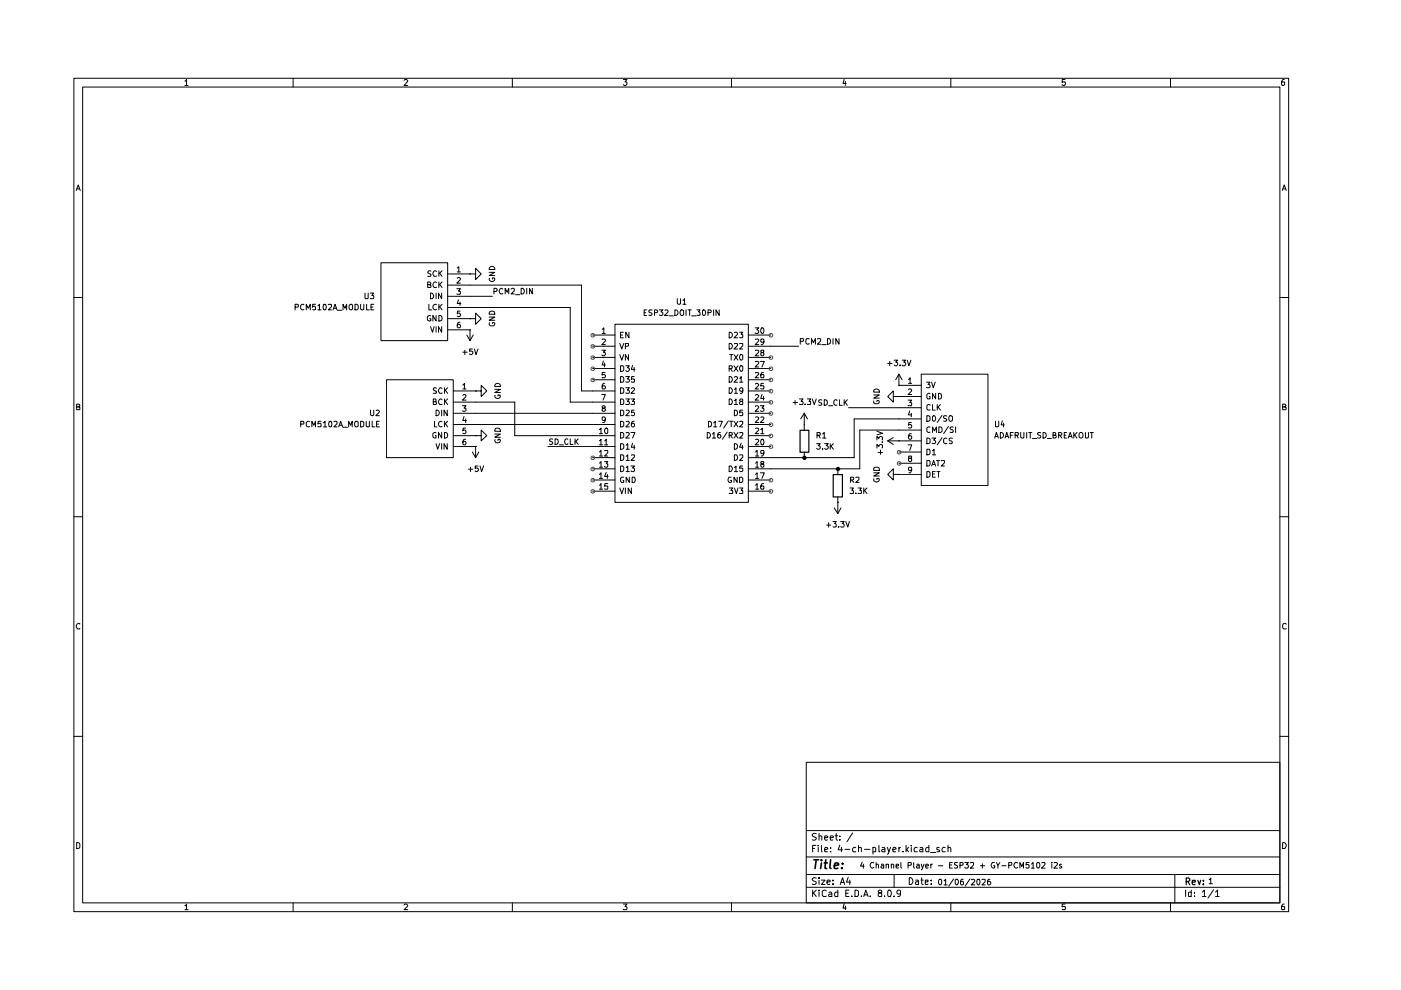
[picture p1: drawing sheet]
<svg xmlns="http://www.w3.org/2000/svg" width="297mm" height="210mm" viewBox="0 0 297 210" stroke-linecap="round" stroke-linejoin="round" font-family="sans-serif">
<g fill="none" stroke="#000" stroke-width=".21">
<path d="M15.7 16.6h257.5v176.7h-257.5zM17.5 18.5h253.9v172.9h-253.9zM39.2 17.2h.2l.1-.4v1.3M39.2 18.1h.7M62.1 16.6v1.9M85.7 17l.2-.2h.3l.2 .3-.7 1h.7M108.6 16.6v1.9M132.2 16.8h.7l-.4 .6 .4 .1v.4l-.2 .2h-.4l-.1-.2M155.1 16.6v1.9M179 16.8l-.3 .9h.7M179.2 17.3v.8M201.6 16.6v1.9"/>
<path d="M225.8 16.8h-.6v.6h.6l.1 .1-.1 .5-.4 .1-.2-.2M248.2 16.6v1.9M272.3 16.8h-.3a.93 .93 0 0 0-.2 1.2h.5l.1-.5-.1-.1h-.5l-.1 .1M16.2 40.4l.4-1.2 .4 1.2M16.3 40h.5M80.8 55.7h14.1v16.5h-14.1zM91.4 57.5l-.5-.1-.2 .3 .1 .2 .6 .3v.3l-.7 .1M92.5 57.6l-.2-.2a.67 .67 0 0 0-.5 .5 .67 .67 0 0 0 .2 .7l.5-.1M92.5 59.9l-.2-.1a.67 .67 0 0 0-.5 .5 .67 .67 0 0 0 .2 .7l.5-.1M93 57.4v1.2M93 59.8v1.2M93.2 57.9l.5 .7"/>
<path d="M93.7 57.4l-.7 .7M93.7 59.8l-.7 .7M94.9 58.1h4.8M96.9 56.8l.4-.2v1.1M96.9 59l.5-.2 .2 .4-.7 .8h.7M96.9 57.7h.7M99.7 58.1h1.1v1.2l1.2-1.2-1.2-1.2v1.2M99.7 58.1h.1M103.7 57.7h1.2l-1.2 .7h1.2M103.8 59a.54 .54 0 0 0 .6 .7 .54 .54 0 0 0 .4-.8h-.4v.3M103.8 56.7a.61 .61 0 0 1 .7-.2 .61 .61 0 0 1 .4 .6h-1.2zM271.9 40.4l.4-1.2 .4 1.2"/>
<path d="M272 40h.6M15.7 63.1h1.8M62.6 65.1h.6v-.5l-.6-.1v1.2M64.4 64.6a.45 .45 0 0 0-.6 .2v.6a.45 .45 0 0 0 .6 .2M64.9 65.7v-1.2l.5 .9 .4-.9v1.2M66.9 64.5h-.6v.6l.2-.2 .4 .2v.5h-.6M67.4 64.9l.3-.4v1.2M67.4 65.7h.7M68.6 64.6l.3-.1a.78 .78 0 0 1 0 1.2l-.3-.1zM69.6 64.6h.7v.4l-.7 .7h.7M70.6 65.7l.4-1.2 .5 1.2M70.8 65.4h.5"/>
<path d="M71.5 65.8h1M72.7 65.7v-1.2l.5 .9 .3-.9v1.2M74.1 64.7l.2-.2 .5 .2v.8l-.3 .2-.4-.2zM75.3 64.5h.3l.3 .3v.6l-.3 .3h-.3zM76.5 64.5v.9l.2 .3 .4-.1v-1.1M77.4 62.1l.1 1.2h.5l.1-.1v-1.1M77.7 64.5v1.2h.6M78.5 62.1h.7l-.4 .6h.4v.6l-.7-.1M78.7 65.1h.4M79.2 64.5h-.5v1.2h.5M90.7 60.4l.6-.1 .1-.3-.3-.2h-.4v1.2h.6l.1-.5-.3-.1M90.9 64.5v1.2h.6"/>
<path d="M91.3 62.1a.66 .66 0 0 1 .6 .5 .66 .66 0 0 1-.2 .7h-.4zM91.3 67l-.3-.1a.61 .61 0 0 0-.4 .6 .61 .61 0 0 0 .5 .6l.3-.1v-.4h-.3M91.3 69.3l.4 1.1 .3-1.1M92.5 66.9v1.2l-.7-1.2v1.2M92.5 62.1v1.2M92.5 69.3v1.1M92.5 64.6a.55 .55 0 0 0-.7 .5 .55 .55 0 0 0 .7 .5M93 66.9l.6 .2 .1 .3-.1 .5-.3 .2h-.3zM93 64.5v1.2M93.2 60.3l.5 .7M93.2 65l.5 .7M93.6 62.1v1.2l-.6-1.2v1.2"/>
<path d="M93.6 69.3v1.1l-.6-1.1v1.1M93.7 64.5l-.7 .7M94.9 65.2h26v20.1h9.5M94.9 60.5h28.4v22.4h7.1M94.9 62.8h9.5M94.9 67.6h4.8M94.9 69.9h4.8M96.9 61.2h.7l-.4 .5h.3v.7l-.6-.1M97.2 63.6l-.3 .7h.8M97.5 66h-.5l-.1 .5 .2-.1 .4 .1v.6h-.6M97.5 68.3l-.4 .1-.2 .9a.35 .35 0 0 0 .4 .2 .35 .35 0 0 0 .3-.2l-.1-.5-.1-.1-.5 .3M97.5 64v.8"/>
<path d="M98.1 74.7h1M98.6 74.3v.9M99 71l.7 1.2M99.7 67.6h1.1v1.1l1.2-1.1-1.2-1.2v1.2M99.7 67.6h.1M99.7 69.9h.1M99.7 69.9v2.3M100.2 74h-.6v.5h.6v.4l-.2 .3-.4-.2M100.3 71l-.6 1.2M100.6 74l.3 1.2 .4-1.2M103.7 67.2h1.2l-1.2 .7h1.2M103.8 68.4a.45 .45 0 0 0 .2 .7h.6a.45 .45 0 0 0 .2-.7h-.4v.2"/>
<path d="M103.9 66h.8l.2 .6h-1.2zM104.7 61.8l.6-.1v-.5l-.6-.1v1.2M106.6 61.3l-.3-.2a.67 .67 0 0 0-.5 .5 .67 .67 0 0 0 .3 .7l.5-.1M107.1 62.3v-1.2l.4 .9 .4-.9v1.2M108.4 61.3l.1-.2h.4l.2 .2v.3l-.7 .7h.7M109.3 62.5h.9M110.5 61.1a.66 .66 0 0 1 .6 .5 .66 .66 0 0 1-.2 .7h-.4zM111.7 61.1v1.2M112.9 61.1v1.2l-.6-1.2v1.2M125.6 71h4.8M125.6 73.4h4.8M125.6 78.1h4.8"/>
<path d="M125.6 75.8h4.8M127.6 74.3h.8l-.5 .4 .4 .1 .1 .4-.3 .2h-.3l-.2-.1M127.7 69.8l.3-.3v1.2M127.7 72l.5-.1 .2 .3-.8 .9h.8M127.7 70.7h.7M127.9 76.5l-.2 .9h.7M128.2 77v.8M128.3 79h-.6v.5l.5-.1 .2 .2v.3l-.2 .2-.5-.1M130.4 68.7h28.3v37.8h-28.3zM131.4 72.8l.4 1.2 .4-1.2M131.4 75.2l.4 1.2 .4-1.2M131.6 77.6h.5l.1 .2v.6l-.3 .3h-.3z"/>
<path d="M131.6 79.8h.3l.3 .4v.6l-.1 .2h-.5zM131.6 71h.4M132.2 70.4h-.6v1.2h.6M132.6 73.4l.7-.1v-.4l-.7-.1v1.2M132.7 77.6h.7l-.4 .4 .3 .1 .1 .4-.2 .2h-.4l-.1-.1M132.7 79.8h.7l-.4 .5 .4 .2v.4l-.1 .1-.6-.1M133.3 75.2v1.2l-.7-1.2v1.2M133.3 70.4v1.2l-.6-1.2v1.2M134.1 77.5l-.2 .8h.7M134.5 79.8h-.6v.6l.6-.1v.7l-.6-.1M134.5 77.9v.8M136.6 66.3h.3"/>
<path d="M137.1 65.7h-.5v1.2h.5M138.3 65.8h-.7v.3l.7 .4-.3 .4-.4-.1M138.8 66.3h.5l.1-.2v-.3l-.6-.1v1.2M139.8 65.7h.7l-.4 .4 .4 .3v.4h-.7M141 65.8l.4-.1 .2 .3-.7 .9h.7M141.9 67h.8M143.1 65.7a.6 .6 0 0 1 .7 .6 .6 .6 0 0 1-.7 .6zM143.6 63.3v1l.2 .2 .5-.1v-1.1M144.4 65.7l.5 .2v.8l-.5 .2a.78 .78 0 0 1 0-1.2zM144.8 63.7h.1l.2-.4v1.2M144.8 64.5h.7M145.5 65.7v1.2"/>
<path d="M145.9 65.7h.7M146.2 65.7v1.2M146.6 67h1M147.7 65.7h.7l-.3 .4 .3 .2v.5h-.7M149 65.8l.3-.1a.64 .64 0 0 1 .3 .6 .64 .64 0 0 1-.4 .6l-.3-.3zM150.1 66.3h.5l.2-.2-.1-.3-.6-.1v1.2M151.3 65.7v1.2M152.5 65.7v1.2l-.7-1.2v1.2M154.6 79.8a.66 .66 0 0 1 .7 .5 .66 .66 0 0 1-.3 .7h-.4zM154.6 78.1h.6l.1-.4-.2-.1h-.5v1.1M154.6 72.8h.4a.66 .66 0 0 1 .3 .8 .66 .66 0 0 1-.7 .4zM154.6 70.4a.6 .6 0 0 1 .7 .6 .6 .6 0 0 1-.7 .6z"/>
<path d="M154.7 75.2h.7M154.9 78.1l.4 .6M155 75.2v1.2M155.6 77.6l.9 1.1M155.6 75.2l.9 1.2M155.7 72.9l.6-.1 .1 .4-.8 .8h.8M155.7 70.5l.4-.1 .3 .4-.8 .8h.8M156.5 77.6l-.9 1.1M156.5 75.2l-.9 1.2M156.8 72.9h.7v.4l-.7 .7h.7M156.8 70.4h.7l-.4 .5 .4 .1v.5h-.7M157 77.6h.3l.2 .1v.8l-.3 .2a.71 .71 0 0 1-.2-1.1z"/>
<path d="M157 75.2h.3l.2 .2v.7l-.3 .3a.71 .71 0 0 1-.2-1.2zM158.7 71h4.7M158.7 73.4h10.6M158.7 78.1h4.7M158.7 75.8h4.7M160.1 69.5h.8l-.5 .4 .5 .3-.1 .4h-.7M160.2 79.1l.5-.1 .2 .3-.8 .8h.8M160.2 76.7l.5-.1 .2 .4-.8 .8h.8M160.2 74.3h.5l.2 .3-.8 .8h.8M160.2 72l.5-.1 .2 .3-.8 .9h.8M161.2 76.6h.9l-.6 1.2M161.4 69.6l.3-.1a.78 .78 0 0 1 0 1.2l-.3-.1z"/>
<path d="M161.5 74.8l-.2-.3 .1-.2h.5v.4l-.5 .1-.1 .1 .1 .5h.1l.5-.2-.1-.4h-.2M161.9 79h-.4l-.2 .4 .1 .7h.5v-.7h-.5l-.1 .2M162 72.4l-.1 .2h-.5l-.1-.2 .1-.5 .5 .1a.85 .85 0 0 1-.3 1.1h-.2M169.7 72.4l.6-.1v-.4l-.6-.1v1.2M171.5 71.9l-.5-.1-.1 .3v.7l.3 .2 .3-.2M172 73v-1.2l.5 .8 .4-.8v1.2M173.3 71.9h.7v.4l-.7 .7h.7M174.2 73.1h1M175.4 71.8h.5a.66 .66 0 0 1 .2 .7 .66 .66 0 0 1-.7 .5zM176.6 71.8v1.2M177.9 71.8v1.2l-.7-1.2v1.2M188.2 77h.9"/>
<path d="M188.6 76.6v1M189.6 76.4h.7l-.4 .4 .3 .1 .1 .4-.2 .3h-.4l-.1-.2M190.6 79.3v2.4M190.6 79.3l.7 1.2M190.6 79.3l-.7 1.2M190.8 77.4v.2M191.3 76.4h.7l-.4 .4 .3 .1 .1 .4-.2 .3h-.4l-.1-.2M192.4 76.4l.3 1.2 .4-1.2M195.3 79.3h14.2v23.7h-14.2zM271.4 63.1h1.8M16.3 86.3h.4l.2-.3-.1-.2-.5-.1v1.2h.5l.1-.5-.2-.1M63.8 89.9h.5l.1-.5-.6-.1v1.2"/>
<path d="M65.6 89.4a.45 .45 0 0 0-.7 .2v.7a.45 .45 0 0 0 .7 .1M66.1 90.5v-1.2l.4 .9 .4-.9v1.2M68.1 89.3h-.6l-.1 .6 .2-.2h.3l.2 .2v.5h-.7M68.6 89.7l.3-.4v1.2M68.6 90.5h.7M69.8 89.4l.3-.1a.78 .78 0 0 1 0 1.2l-.3-.1zM70.8 89.4h.7v.4l-.7 .7h.7M71.8 90.5l.4-1.2 .4 1.2M72 90.2h.5M72.7 90.6h1M73.9 90.5v-1.2l.4 .9 .4-.9v1.2M75.4 89.3l.5 .2v.8l-.5 .2a.78 .78 0 0 1 0-1.2z"/>
<path d="M76.5 89.3h.3l.3 .3v.7l-.3 .2h-.3zM77.6 89.3v1l.3 .2 .4-.1v-1.1M78.6 87v.9a.35 .35 0 0 0 .3 .2 .35 .35 0 0 0 .3-.2v-.9M78.9 89.3v1.2h.6M79.8 87h.4l.2 .3-.7 .8h.7M79.8 89.9h.5M80.4 89.3h-.6v1.2h.6M82 80.5h14.1v16.5h-14.1zM91.9 85.2l.6-.1v-.3l-.2-.2h-.4v1.2h.6v-.4l-.2-.2M92.1 89.3v1.2h.5M92.5 87a.6 .6 0 0 1 .6 .5 .6 .6 0 0 1-.6 .6zM92.5 91.8a.45 .45 0 0 0-.7 .1v.7a.45 .45 0 0 0 .7 .2v-.4h-.2"/>
<path d="M92.5 94.1l.3 1.1 .4-1.1M92.5 82.3h-.6v.4l.6 .2v.3v.2h-.6M93.6 91.7v1.2l-.6-1.2v1.2M93.6 87v1.1M93.6 94.1v1.1M93.7 82.4l-.2-.2a.67 .67 0 0 0-.5 .5 .67 .67 0 0 0 .2 .7l.5-.1M93.7 84.8l-.2-.2a.67 .67 0 0 0-.5 .5 .67 .67 0 0 0 .2 .7l.5-.1M93.7 89.4a.55 .55 0 0 0-.7 .5 .55 .55 0 0 0 .7 .5M94.2 91.7l.6 .2 .1 .3-.1 .5-.3 .2h-.3zM94.2 82.2v1.2M94.2 84.6v1.2M94.2 89.3v1.2"/>
<path d="M94.4 82.7l.5 .7M94.4 85.1l.5 .7M94.4 89.8l.5 .7M94.8 87v1.1l-.7-1.1v1.1M94.8 94.1v1.1l-.7-1.1v1.1M94.9 82.2l-.7 .7M94.9 84.6l-.7 .7M94.9 89.3l-.7 .7M96.1 92.4h4.7M96.1 85.3h13v7.1h21.3M96.1 94.7h4.7M96.1 90h34.3"/>
<path d="M96.1 87.6h34.3M96.1 82.9h4.7M98 86h.8l-.4 .5h.3l.1 .5-.2 .2-.6-.1M98.1 81.6l.4-.3v1.2M98.1 83.8l.5-.1 .2 .3-.8 .8h.8M98.1 82.5h.7M98.4 88.3l-.3 .9h.8M98.7 90.8h-.5l-.1 .6 .2-.2 .4 .1v.6h-.6M98.7 93.1l-.4 .1-.2 .9a.35 .35 0 0 0 .4 .2 .35 .35 0 0 0 .3-.2v-.3l-.2-.2-.5 .2M98.7 88.8v.8M99.3 99.5h.9M99.7 99.1v.9"/>
<path d="M100.2 95.8l.6 1.2M100.8 82.9h1.2v1.2l1.2-1.2-1.2-1.2v1.2M100.8 82.9h.1M100.8 94.7h.1M100.8 92.4h1.2v1.1l1.2-1.1-1.2-1.2v1.2M100.8 92.4h.1M100.8 94.7v2.3M101.3 98.8h-.5v.5h.5l.1 .4-.2 .3-.4-.2M101.5 95.8l-.7 1.2M101.8 98.8l.3 1.2 .4-1.2M104.9 82.5h1.2l-1.2 .7h1.2M104.9 92h1.2l-1.2 .7h1.2"/>
<path d="M105 83.8a.54 .54 0 0 0 .6 .7 .54 .54 0 0 0 .4-.8h-.4v.3M105 81.5a.61 .61 0 0 1 .7-.2 .61 .61 0 0 1 .4 .7h-1.2zM105 93.2l-.1 .3a.61 .61 0 0 0 .6 .4 .61 .61 0 0 0 .6-.5l-.1-.3h-.4v.3M105.1 90.8h.8l.2 .6h-1.2zM116.2 94.7h14.2M117.2 93.1h-.6v.5l.5 .1 .1 .3-.3 .2-.4-.1M117.7 93l.6 .2 .1 .4-.1 .5-.4 .1h-.2zM118.6 94.3h.9M120.4 93.1l-.2-.1a.56 .56 0 0 0-.5 .7 .56 .56 0 0 0 .7 .4M120.9 93v1.2h.6M121.9 93v1.2M122.1 93.6l.5 .6"/>
<path d="M122.6 93l-.7 .7M125.6 97h4.8M125.6 99.4h4.8M125.6 80.5h4.8M127.1 91.1l.3-.3v1.1M127.1 93.5l.3-.4v1.2M127.1 95.8l.3-.3v1.2M127.1 98.2l.3-.3v1.2M127.1 94.3h.7M127.1 91.9h.7M127.1 96.7h.7M127.1 99.1h.7"/>
<path d="M127.6 83.7h.8l-.6 1.1M127.8 86.5l-.1-.1 .1-.4h.3l.3 .3-.2 .2h-.4l-.1 .2v.4l.1 .1 .6-.2v-.2l-.3-.3M128.2 93.5l.3-.4v1.2M128.2 95.6h.7v.4l-.7 .7h.7M128.2 97.9h.7l-.4 .4 .4 .1v.5l-.2 .2h-.3l-.2-.2M128.2 81.3l-.4 .1-.1 .2v.8l.5 .1 .2-.2v-.3l-.2-.2h-.4l-.1 .2M128.2 94.3h.7M128.4 90.8h.2l.3 .2v.7l-.4 .2a.7 .7 0 0 1-.1-1.1zM128.4 88.9l-.3 .3-.4-.2v-.5l.4-.1a.73 .73 0 0 1-.1 1.2h-.2M131.6 91.7h.3l.3 .2v.7l-.3 .3h-.3zM131.6 94.1h.3l.3 .2v.6l-.3 .3h-.3zM131.6 96.4h.5l.1 .3v.6l-.3 .3h-.3z"/>
<path d="M131.6 98.8h.5l.1 .3v.6l-.3 .3h-.3zM131.6 82.2h.3l.3 .3v.6l-.1 .3h-.5zM131.6 84.6l.5 .1 .1 .2v.6l-.1 .3h-.5zM131.6 87h.3l.3 .2v.7l-.3 .2h-.3zM131.6 89.3h.3l.3 .3v.7l-.3 .2h-.3zM132.7 82.2h.7l-.4 .5 .4 .2v.3l-.1 .2-.6-.1M132.7 84.6h.7l-.4 .5 .4 .2v.3l-.1 .2-.6-.1M132.8 91.8l.4-.1 .2 .3-.7 .9h.7M132.8 94.4l.3-.3v1.1M132.8 96.8l.3-.4v1.2M132.8 99.1l.3-.3v1.2M132.8 87h.4l.2 .3-.7 .8h.7"/>
<path d="M132.8 89.4l.4-.1 .2 .4-.7 .8h.7M132.8 95.2h.6M132.8 97.6h.6M132.8 100h.6M133.8 91.7h.8l-.5 1.2M133.8 98.8h.7l-.4 .4 .4 .1v.6l-.6 .1-.1-.2M133.8 84.6h.7l-.4 .5h.4v.7l-.7-.1M133.9 96.5l.6-.1v.4l-.7 .8h.7M133.9 82.4l.4-.2 .2 .3-.7 .9h.7M134.1 94l-.2 .8h.7M134.5 87h-.6v.5l.1-.1 .5 .1v.6h-.6M134.5 89.3l-.5 .1-.1 .9a.35 .35 0 0 0 .3 .2 .35 .35 0 0 0 .3-.2v-.5l-.2-.1-.4 .3"/>
<path d="M134.5 94.4v.8M149.9 91.7a.6 .6 0 0 1 .7 .6 .6 .6 0 0 1-.7 .6zM150.2 89.3l.6 .2 .1 .3-.1 .5-.3 .2h-.3zM151 92l.4-.3v1.2M151 92.9h.7M151.3 89.7l.3-.4v1.2M151.3 90.5h.7M152.4 89.3h.8l-.5 1.2M152.7 91.7h-.2a.73 .73 0 0 0-.1 1.2l.3-.1v-.6l-.3-.1-.3 .3M154.2 91.6l-1 1.5M154.4 89.2l-1 1.6M154.6 98.8h.4a.66 .66 0 0 1 .3 .8 .66 .66 0 0 1-.7 .4z"/>
<path d="M154.6 92.3h.5l.2-.2-.1-.3-.6-.1v1.2M154.6 84.6a.66 .66 0 0 1 .7 .4 .66 .66 0 0 1-.3 .8h-.4zM154.6 82.2a.66 .66 0 0 1 .7 .4 .66 .66 0 0 1-.3 .8h-.4zM154.7 89.3h.7M154.9 92.3l.4 .6M155 89.3v1.2M155.6 91.7l.9 1.2M155.6 89.3l.9 1.2M155.7 99.1l.3-.3v1.2M155.7 96.4h.4a.66 .66 0 0 1 .3 .8 .66 .66 0 0 1-.7 .4zM155.7 94.1l.6 .1 .1 .4-.1 .5-.3 .1h-.3zM155.7 87l.6 .1 .1 .4-.1 .5-.3 .1h-.3z"/>
<path d="M155.7 84.9l.3-.3v1.2M155.7 82.5l.3-.3v1.2M155.7 80l.4-.2 .3 .4-.8 .8h.8M155.7 100h.7M155.7 85.8h.7M155.7 83.4h.7M156.5 91.7l-.9 1.2M156.5 89.3l-.9 1.2M156.8 96.5h.7v.4l-.7 .7h.7M156.8 91.8h.7v.4l-.7 .7h.7M156.8 89.4h.7v.4l-.7 .7h.7M156.8 80.2h.2l.1-.4v1.2"/>
<path d="M156.8 81h.7M157.1 85.1l-.3-.3 .3-.2h.2l.2 .4-.4 .1-.3 .2 .2 .5 .5-.1v-.4l-.2-.2M157.1 94l-.3 .8h.8M157.4 94.4v.8M157.5 98.8h-.6l-.1 .5h.7v.5l-.2 .2h-.3l-.2-.2M157.5 87h-.6l-.1 .5 .2-.1h.3l.2 .1v.6h-.7M157.5 82.7v.2l-.4 .1-.2-.1-.1-.4 .3-.3 .4 .2v.7l-.2 .3h-.3M158.7 92.4h4.7M158.7 94.7h4.7M158.7 90h4.7M158.7 87.6h4.7M158.7 85.3h4.7"/>
<path d="M158.7 82.9h4.7M158.7 80.5h4.7M160.2 98.2l.3-.3v1.2M160.2 95.8l.3-.3v1.2M160.2 93.2l.4-.1 .3 .4-.8 .8h.8M160.2 90.8h.4l.3 .3-.8 .8h.8M160.2 88.5l.4-.1 .3 .3-.8 .9h.8M160.2 86.2l.4-.2 .3 .4-.8 .8h.8M160.2 83.8l.4-.1 .3 .3-.8 .8h.8M160.2 81.4l.4-.1 .3 .3-.8 .9h.8M160.2 96.7h.7M160.2 99.1h.7"/>
<path d="M161.2 86h.8l-.5 .5h.4l.1 .5-.3 .2-.5-.1M161.3 91.1l.3-.3v1.1M161.3 88.5l.4-.1 .3 .3-.8 .9h.8M161.3 91.9h.7M161.4 93.2l.3-.1a.78 .78 0 0 1 0 1.2l-.3-.1zM161.5 98.4l-.2-.3 .1-.2h.5v.4l-.5 .1-.1 .2 .1 .4 .1 .1 .5-.3-.1-.4h-.2M161.5 83.7l-.2 .8h.8M161.9 81.3h-.5l-.1 .6 .6-.1v.7l-.6-.1M161.9 84.1v.7M162 96l-.1 .2h-.5l-.1-.2 .1-.5 .5 .1a.85 .85 0 0 1-.3 1.1h-.2M168.1 85.3h1M168.6 84.9v.9"/>
<path d="M169.5 84.6h.8l-.5 .5 .5 .2v.3l-.2 .2-.6-.1M170.5 90h.1M170.5 87.6v3.6M170.5 95.8v1.2M170.5 87.6l.7 1.2M170.5 87.6l-.7 1.2M170.7 85.7v.1M171.2 84.6h.7l-.4 .5 .4 .1v.5h-.7M172.2 84.6l.4 1.2 .5-1.2M173.1 94.1h.8l-.4 .4 .3 .1 .1 .4-.2 .2h-.4l-.2-.1M173.2 92.3h.6l.1-.5-.7-.1v1.2M173.6 92.3l.3 .6"/>
<path d="M174.2 84.8h-.4l-.2 .2 .1 .3 .5 .1v.4l-.2 .1h-.4M174.4 95.1v.1M174.4 92l.4-.3v1.2M174.4 92.9h.7M174.8 84.8l.5 .1 .1 .4-.1 .5-.3 .1h-.2zM174.8 94.1h.8l-.4 .4 .3 .1 .1 .4-.3 .2h-.3l-.2-.1M175.7 86h.8M176 94.1v1.1M176.2 94.6l.5 .6M176.7 94.1l-.7 .6M177.5 84.9l-.2-.1-.4 .1-.1 .8a.45 .45 0 0 0 .7 .2M177.6 99.4v1.2"/>
<path d="M178 84.8v1.1h.6M179 84.8v1.1M179.2 85.3l.5 .6M179.7 84.8l-.7 .6M179.9 86.4h15.4M185.3 85v.4l.2 .2h.6l.3-.3-.1-.4h-.4v.3M185.3 83.7h1.1l-1.1 .7h1.1M185.3 82.7a.66 .66 0 0 1 .7-.2 .66 .66 0 0 1 .4 .6h-1.1zM185.3 99.2l.2-.1h.6l.3 .1v.5h-1.1zM185.9 95v-.8l.5 .5 .2-.5 .4 .1v.7M185.9 93.3v-.8l.5 .5 .2-.5 .4 .1v.7M185.9 91.4l1.2 .5-1.2 .3"/>
<path d="M186.2 95.9h.9M186.7 95.4v1M187 93.7h.1M188.2 93.5h7.1M188.2 93.5l1.2 .7M189.4 84.1v1.2l-1.2-1.2 1.2-1.2v1.2h1.2M189.4 92.8l-1.2 .7M190.6 84.1h.1M190.6 81.7h.1M190.6 93.5h.1M190.6 81.7h4.7M190.6 84.1h4.7"/>
<path d="M190.6 95.8h4.7M190.6 98.2h4.7M192.5 84.8h.8l-.4 .5h.3v.7l-.7-.1M192.5 94.3h.8l-.4 1.2M192.6 80.4l.4-.3v1.2M192.6 82.6l.4-.1 .3 .3-.8 .9h.8M192.6 81.3h.7M192.9 87.1l-.3 .9h.7M192.9 97.2l-.3-.3 .1-.2h.5v.4l-.5 .1-.1 .2v.2l.3 .3 .4-.3-.1-.4h-.2M193.2 89.6h-.5l-.1 .6 .2-.2 .4 .1v.6h-.6M193.2 91.9l-.4 .1-.2 .9a.35 .35 0 0 0 .4 .2 .35 .35 0 0 0 .3-.2l-.1-.4-.2-.1-.4 .2M193.2 87.6v.8"/>
<path d="M193.3 99.6l-.1 .1h-.5l-.1-.1 .1-.5h.5a.85 .85 0 0 1-.2 1.1h-.3M195.3 88.8h-14.2v8.2h-22.4M195.3 91.2h-13v8.2h-23.6M196.4 81h.8l-.4 .5 .4 .2v.3l-.2 .2-.6-.1M196.5 88.1h.3l.4 .3v.7l-.4 .2h-.3zM196.5 92.9h.3l.4 .2v.7l-.4 .3h-.3zM196.5 95.2h.5l.2 .3v.6l-.4 .3h-.3zM196.5 97.6h.5l.2 .3v.6l-.4 .3h-.3zM196.5 100h.5l.2 .2v.6l-.4 .4h-.3zM197.2 83.5l-.4-.1-.3 .3v.6l.2 .3h.5v-.5h-.2M197.2 85.9l-.2-.1-.4 .1-.1 .8a.45 .45 0 0 0 .7 .2M197.2 90.6a.45 .45 0 0 0-.7 .2v.6a.45 .45 0 0 0 .7 .2"/>
<path d="M197.5 81l.4 1.2 .4-1.2M197.5 98.8l.5-1.2 .4 1.2M197.6 92.9h.8l-.4 .4 .4 .3-.1 .4h-.7M197.7 85.8v1.2h.6M197.7 91.7v-1.2l.4 .9 .4-.9v1.2M197.7 95.6l.3-.4v1.2M197.7 96.4h.7M197.7 98.5h.5M197.8 88.2l.2-.1a.64 .64 0 0 1 .4 .7 .64 .64 0 0 1-.4 .5l-.3-.2zM198.3 100h-.6v1.2h.6M198.4 83.4v1.2l-.7-1.2v1.2M198.5 97.6h.7"/>
<path d="M198.6 100h.7M198.7 85.8v1.2M198.9 86.3l.5 .7M198.9 97.6v1.2M199 83.4a.66 .66 0 0 1 .6 .4 .66 .66 0 0 1-.2 .8h-.4zM199 100v1.2M199.1 90.5h.3l.3 .3v.6l-.3 .3h-.3zM199.4 85.8l-.7 .6M199.6 97.7h.6v.4l-.6 .7h.6M199.7 88.1l-1 1.5M199.7 92.8l-1 1.5M200.7 88.2h-.6v.4l.6 .4-.2 .3-.4-.1"/>
<path d="M200.7 93a.45 .45 0 0 0-.6 .1v.7a.45 .45 0 0 0 .6 .2M201.1 90.4l-1 1.5M201.4 88.1l.5 .2v.9l-.5 .1a.78 .78 0 0 1 0-1.2zM201.9 93h-.6v.3l.6 .4-.2 .4-.4-.1M202.1 90.6l-.4-.1-.3 .3 .3 .3 .4 .2v.3h-.7M202.6 90.5v1.2M210.9 92.9l.3-1.2 .5 1.2M211 92.5h.6M211.1 89.3v1.1l.1 .1h.3l.3-.2v-1M212.1 91.7a.6 .6 0 0 1 .7 .6 .6 .6 0 0 1-.7 .6zM212.5 89.2l-.2 .9h.6M212.8 89.7v.8"/>
<path d="M213.1 92.9l.3-1.2 .5 1.2M213.2 92.5h.5M214.2 92.3h.4M214.8 91.7h-.6v1.2M215.2 92.3h.6l.1-.5-.7-.1v1.2M215.6 92.3l.3 .6M216.4 91.7v.9l.3 .3 .4-.1v-1.1M217.7 91.7v1.2M218.1 91.7h.7M218.4 91.7v1.2M218.9 93h.9M220.6 91.8l-.4-.1-.2 .2 .2 .4 .4 .2v.3h-.6"/>
<path d="M221.1 91.7l.6 .2 .1 .3-.1 .5-.3 .2h-.3zM222.1 93h.8M223.3 92.3l.5-.1v-.4l-.5-.1v1.2h.4l.2-.4-.3-.2M224.5 92.3h.5l.1-.2-.1-.3-.5-.1v1.2M224.7 92.3l.4 .6M225.6 92.3h.4M226.1 91.7h-.5v1.2h.5M226.5 92.9l.4-1.2 .4 1.2M226.7 92.5h.5M227.7 91.7v1.2M227.8 92.2l.5 .7M228.3 91.7l-.6 .7"/>
<path d="M228.9 91.9l.2-.2a.6 .6 0 0 1 .5 .6 .6 .6 0 0 1-.5 .6l-.3-.4zM230.1 91.7v1.1l.2 .1h.2l.3-.3v-.9M231.1 91.7h.7M231.5 91.7v1.2M271.9 86.3l.6-.1v-.4l-.6-.1v1.2h.6l.2-.4-.3-.2M15.7 109.6h1.8M125.6 101.8h4.8M125.6 104.1h4.8M127.1 100.6l.3-.4v1.2M127.1 102.9l.3-.4v1.2M127.1 101.4h.7M127.1 103.7h.7"/>
<path d="M128.5 100.2l-.3 .8h.7M128.8 100.6v.8M128.9 102.5h-.6l-.1 .6 .6-.1 .1 .6h-.7M131.4 103.5l.4 1.1 .4-1.1M132.2 101.2h-.5l-.1 .2v.6l.1 .3h.5v-.4h-.1M132.6 103.5v1.1M133.4 101.2v1.1l-.6-1.1v1.1M133.9 103.5v1.1l-.7-1.1v1.1M134 101.2h.5l.1 .1 .1 .6-.2 .4h-.5zM154.6 103.5h.8l-.5 .5h.4v.6h-.7M155 101.2h-.4l-.3 .5 .3 .6 .5-.1v-.3h-.2M155.7 103.5l.4 1.1 .4-1.1"/>
<path d="M156.3 101.2v1.1l-.7-1.1v1.1M156.8 103.5h.7l-.4 .5 .4 .1v.5h-.7M156.8 101.2h.5l.2 .2v.6l-.2 .3h-.5zM158.7 101.8h4.7M158.7 104.1h4.7M160.2 102.9l.3-.4v1.2M160.2 100.6l.3-.4v1.2M160.2 101.4h.7M160.2 103.7h.7M161.2 100.2h.9l-.6 1.2M161.9 102.5h-.3a.93 .93 0 0 0-.2 1.2h.5l.1-.5-.1-.2h-.5l-.1 .2M175.3 111.3h.8"/>
<path d="M175.7 110.8v1M176.6 110.6h.7l-.3 .4 .3 .2v.5h-.7M176.9 107.7l.7 1.2M177.6 106.5h.1M177.6 105.3v3.6M177.8 111.7v.1M178.2 110.6h.8l-.4 .4 .3 .1v.6h-.7M178.3 107.7l-.7 1.2M179.3 110.6l.4 1.2 .4-1.2M180.3 103.5h.6l-.3 .5 .3 .1v.5h-.6M180.3 101.8l.6-.1v-.5h-.6v1.1M180.6 101.8l.4 .5"/>
<path d="M181.4 104.6h.1M181.4 101.3h.7v.4l-.7 .6h.7M181.9 103.5h.7l-.3 .5 .3 .1v.5h-.7M183.1 103.5v1.1M183.3 104l.5 .6M183.8 103.5l-.7 .6M185.3 101.5v.4a.67 .67 0 0 0 .6 .3 .67 .67 0 0 0 .5-.5l-.1-.3h-.4v.3M185.3 100.2h1.1l-1.1 .7h1.1M189.4 100.6v1.2l-1.2-1.2 1.2-1.2v1.2h1.2M190.6 100.6h.1M190.6 100.6h4.7M197.7 100.5h.4"/>
<path d="M271.4 109.6h1.8M16.9 132.3l-.1-.1a.66 .66 0 0 0-.6 .4 .66 .66 0 0 0 .2 .7h.5M272.7 132.3l-.4-.1-.4 .3v.6l.2 .2h.6M15.7 156.1h1.8M271.4 156.1h1.8M16.3 178.6h.3l.3 .4v.6l-.3 .3h-.3zM170.9 161.6h100.5v29.8h-100.5zM170.9 176.1h100.5M172.3 179.9h.4M173 179.2h-.7v1.4M173.1 176.8l-.6-.1-.3 .3 .1 .3 .7 .2 .1 .2a.51 .51 0 0 1-.4 .4 .51 .51 0 0 1-.5 0M173.5 179.2v.1"/>
<path d="M173.5 179.7v.9M173.7 177.3l.3-.1 .2 .2v.7M173.7 176.7v1.4M174.2 179.2v1.2l.1 .2M174.8 177.6l.7-.1-.1-.2-.4-.1-.2 .2 .1 .7h.5M176 177.6l.7-.1-.1-.2-.4-.1-.2 .2 .1 .7h.5M176.1 179.7v.2M177 177.2h.6M177.3 176.7v1.2l.3 .2M178.1 179.2l-.4 1h.9M178.1 178v.1M178.1 177.3v.1"/>
<path d="M178.4 179.7v.9M180.8 176.6l-1.2 1.9M181.4 179.7h-.3l-.3 .3 .1 .6h.5M182 179.8l.3-.1h.3v.9M182 179.2v1.4M185.1 179.7h.3l.3 .1v.7l-.6 .1M185.1 179.7v1.4M186.4 179.2v1.4h.1M187 179.7h.5l.1 .2v.7h-.6l-.1-.3 .7-.3M188.1 179.7l.4 .9M188.8 179.7l-.4 1.2-.3 .2M190.6 179.7v.9"/>
<path d="M190.9 179.7h-.2l-.1 .3M192.1 179.2v1.4M192.6 179.7l-.5 .6M193.2 179.2v.1M193.2 179.7v.9M194.5 179.7h-.4a.59 .59 0 0 0-.1 .9h.5M195.1 179.7h.4l.2 .2v.7h-.6l-.1-.3 .7-.3M196.9 179.2v1.4l-.6-.1a.6 .6 0 0 1 .2-.8h.4M199.1 179.7h-.5v.4l.6 .2-.1 .3h-.5M200.4 179.7h-.4a.59 .59 0 0 0-.1 .9h.5M201 179.8l.2-.1h.3l.1 .9M201 179.2v1.4"/>
<path d="M271.9 178.6a.65 .65 0 0 1 .8 .7 .65 .65 0 0 1-.8 .6zM39.2 192h.2l.1-.3v1.2M39.2 192.9h.7M62.1 191.4v1.9M85.7 191.9l.2-.2h.3l.2 .2-.7 1h.7M108.6 191.4v1.9M132.2 191.7h.7l-.4 .5 .4 .2v.3l-.1 .2-.6-.1M155.1 191.4v1.9M170.9 188.1h100.5M170.9 185.4h100.5M170.9 181.7h100.5M172.3 188.7v1.4"/>
<path d="M172.5 189.3l.6 .8M173.1 186.2l-.6-.1-.3 .3 .3 .4 .6 .3a.51 .51 0 0 1-.4 .4 .51 .51 0 0 1-.5 0M173.1 188.7l-.8 .8M173.7 188.7v.2M173.7 186.1v.2M173.7 186.6v.9M173.7 189.1v1M174.2 186.6h.7l-.7 .9h.7M174.8 180.2l.7-.2-.1-.3h-.4l-.2 .2 .1 .7h.5M175.2 188.9l-.4-.2-.5 .4 .1 .8 .2 .2 .6-.1M175.3 187l.7-.1-.1-.3h-.5l-.1 .2 .1 .7h.5M175.8 189.2l.4-.1 .2 .3v.7h-.6l-.1-.4 .7-.2"/>
<path d="M176.1 180.5v.1M176.6 187.4v.1M176.6 186.6v.2M177.6 188.7v1.4h-.6v-.9h.6M178.1 187.5l.5-1.4 .5 1.4M178.3 187.1h.6M179 191.6l-.3 .9h.7M179.2 180.1h1M179.2 192.1v.8M179.3 189.4h.5M179.8 186l-.3 1h.8M180 188.7h-.7v1.4h.7"/>
<path d="M180.2 186.6v.9M180.6 190v.1M181.3 188.7h.3l.4 .4v.6l-.2 .4h-.5zM182.6 190v.1M182.8 182.8l-.3 .8h.7M183 183.2v.9M183.1 190.1l.5-1.4 .5 1.4M183.2 189.7h.7M183.3 180.1h1.1M184.5 190v.1M185.3 183l-.6-.1a.67 .67 0 0 0-.2 .7 .67 .67 0 0 0 .5 .5l.3-.2M185.8 183.4l.1-.2 .4 .2v.7"/>
<path d="M185.8 182.9v1.2M186.4 189.3l-.2-.3 .2-.3 .5 .1v.3l-.7 .5 .2 .5h.5v-.6l-.2-.2M186.9 183.3l.3-.1 .2 .2v.7M187.4 183.6h-.5l-.1 .1 .1 .4 .5-.1M187.5 190v.1M187.9 183.4l.1-.2 .4 .1v.8M187.9 183.2v.9M188.2 189l.3-.3a.78 .78 0 0 1 .6 .6 .78 .78 0 0 1-.3 .8l-.5-.1zM189 183.4l.1-.2 .4 .2v.7M189 183.2v.9M189.3 180.2l.7-.2-.1-.3h-.4l-.2 .2 .1 .7h.5M189.6 190v.1"/>
<path d="M189.6 185.4v2.7M190 183.6h.5v-.3h-.5v.7h.5M190.9 189.3v.2l-.5 .1-.2-.3v-.3l.2-.3 .5 .2v.8l-.2 .4h-.4M191 182.9v1l.2 .2M191.4 180.5v.1M192.2 180.1l.4 .5M192.5 183.5l.7-.1v-.4l-.7-.1v1.2M192.8 186.1a.72 .72 0 0 1 .8 .7 .72 .72 0 0 1-.8 .7zM193.7 182.9v1l.2 .2M194.1 186.6h.5l.1 .9M194.4 183.3l.3-.1 .2 .2v.7M194.7 186.9h-.4l-.2 .3 .2 .3h.4"/>
<path d="M194.9 183.6h-.4l-.2 .1 .2 .4 .4-.1M195.2 186.6h.5M195.3 183.2l.3 .9M195.4 186.1v1.2l.3 .2M195.9 183.2l-.4 1.1-.2 .1M196.2 187l.6-.1v-.3h-.6v.9h.6M196.3 183.6h.5l-.1-.4-.4 .2v.5l.1 .2 .4-.1M197.3 180.8h1.1M197.4 183.2v.9M197.4 187.4v.1M197.4 186.6v.2M197.7 183.2l-.3 .3"/>
<path d="M199 183.6h.9M199.1 186.4h.4l.1 .2v.8l-.2 .2a.71 .71 0 0 1-.3-1.2zM200.2 186.8l.3-.4v1.2M200.2 187.6h.6M201.3 183.4h.5M201.6 191.4v1.9M201.9 182.9h-.6v1.2h.6M202.2 186.4l-1 1.5M202.5 186.6l.2-.2a.6 .6 0 0 1 .6 .5 .6 .6 0 0 1-.3 .6l-.2 .1-.3-.2zM203 182.9h-.6v.5l.5 .2 .1 .2-.2 .3-.4-.1M203.5 183.5l.6-.1 .1-.4-.2-.1h-.5v1.2M204.2 186.4h-.3l-.2 .3v.8h.5l.1-.4a.35 .35 0 0 0-.3-.3 .35 .35 0 0 0-.4 .3"/>
<path d="M204.6 182.9h.7l-.4 .4 .4 .3-.1 .4-.5 .1-.1-.2M205.7 186.4l-1.1 1.5M205.7 183h.7v.4l-.7 .7h.7M206 186.5l.5-.1 .2 .4-.8 .8h.8M207.3 186.4a.59 .59 0 0 1 .5 .4 .59 .59 0 0 1-.1 .7l-.2 .1a.75 .75 0 0 1-.2-1.2zM207.9 183.6h.9M208.2 186.5h.7v.4l-.7 .7h.7M208.3 183.1v1M209.9 186.4h-.4l-.1 .3v.8l.4 .1 .3-.2v-.3l-.3-.2h-.4v.2M210.8 182.9h-.4a.67 .67 0 0 0-.3 .7 .67 .67 0 0 0 .6 .5l.2-.2v-.3h-.2M211.2 182.9l.4 .6 .4-.6M211.6 183.5v.6"/>
<path d="M212.4 183.6h.9M213.9 183.5l.6-.1v-.5h-.6v1.2M215.7 183l-.5-.1a.67 .67 0 0 0-.2 .7 .67 .67 0 0 0 .5 .5l.2-.2M216.2 184.1v-1.2l.5 .8 .3-.8v1.2M218.2 182.9h-.6l-.1 .5h.7v.5l-.2 .2h-.3l-.2-.2M218.7 183.2l.3-.3v1.2M218.7 184.1h.6M219.8 183l.2-.1a.6 .6 0 0 1 .5 .4 .6 .6 0 0 1-.2 .7l-.3 .1-.2-.3zM220.9 183l.6-.1 .1 .3-.8 .9h.8M223 182.9v.1M223 183.2v.9M223.5 183l.5-.1 .2 .3-.8 .9h.8"/>
<path d="M225 183.3l-.2-.1-.2 .3 .5 .4-.1 .2-.4-.1M225.8 191.7h-.6v.6l.6-.1 .1 .2-.1 .5-.6-.1M248.2 191.4v1.9M249.1 185.4v6M251.4 188.7v1.4M252.6 188.7v1.4h-.5l-.1-.8 .2-.2 .4 .1M253.2 190v.1M253.2 189.2v.2M254.9 189.1l.5-.4v1.4M254.9 190.1h.8M256.4 186.5l.3-.3v1.2M256.4 187.4h.6"/>
<path d="M257.3 188.6l-1.2 1.8M257.7 189.1l.4-.4v1.4M257.7 190.1h.8M272.3 191.7h-.3a.93 .93 0 0 0-.2 1.2h.5l.1-.5-.1-.2h-.5l-.1 .2"/>
</g>
<path d="M169.6 91.2h1.9v4.7h-1.9zM176.7 100.6h1.9v4.8h-1.9zM251.5 186.9h.5l.3-.3v-.2l-.3-.3h-.5v1.5M251.8 186.9l.5 .7M252.8 187.1l.6-.1v-.4h-.5l-.1 .2 .1 .7h.5M254 186.6l.3 1 .3-1M255.1 187.4v.2M255.1 186.6v.2" fill="none" stroke="#000" stroke-width=".25"/>
<path d="M172.6 182.3h1M173.1 182.3l-.3 1.8M174.2 182.3v.2M174.2 183l-.2 1.1M174.8 183h.6M175.1 182.3l-.2 1.8h.4M176.1 182.3l-.2 1.6 .3 .2M176.9 183.6l.9-.2-.1-.4h-.7l-.1 .9 .1 .2h.6M178.5 184v.1M178.6 183v.2" fill="none" stroke="#000" stroke-width=".34"/>
<g fill="#000">
<circle cx="170.6" cy="97.1" r=".47"/>
<circle cx="177.7" cy="99.4" r=".47"/>
</g>
<g fill="none" stroke="#4c4c4c" stroke-width=".21">
<circle cx="125.7" cy="71.1" r=".38"/>
<circle cx="125.7" cy="75.8" r=".38"/>
<circle cx="125.7" cy="78.2" r=".38"/>
<circle cx="125.7" cy="73.4" r=".38"/>
<circle cx="163.4" cy="71.1" r=".38"/>
<circle cx="163.4" cy="78.2" r=".38"/>
<circle cx="163.4" cy="75.8" r=".38"/>
<circle cx="125.7" cy="99.4" r=".38"/>
<circle cx="125.7" cy="97.1" r=".38"/>
<circle cx="125.7" cy="80.6" r=".38"/>
<circle cx="163.4" cy="82.9" r=".38"/>
<circle cx="163.4" cy="87.7" r=".38"/>
<circle cx="163.4" cy="85.3" r=".38"/>
<circle cx="163.4" cy="94.7" r=".38"/>
<circle cx="163.4" cy="90" r=".38"/>
<circle cx="163.4" cy="80.6" r=".38"/>
<circle cx="163.4" cy="92.4" r=".38"/>
<circle cx="190.6" cy="98.3" r=".38"/>
<circle cx="190.6" cy="95.9" r=".38"/>
<circle cx="125.7" cy="104.2" r=".38"/>
<circle cx="125.7" cy="101.8" r=".38"/>
<circle cx="163.4" cy="101.8" r=".38"/>
<circle cx="163.4" cy="104.2" r=".38"/>
</g>
</svg>
